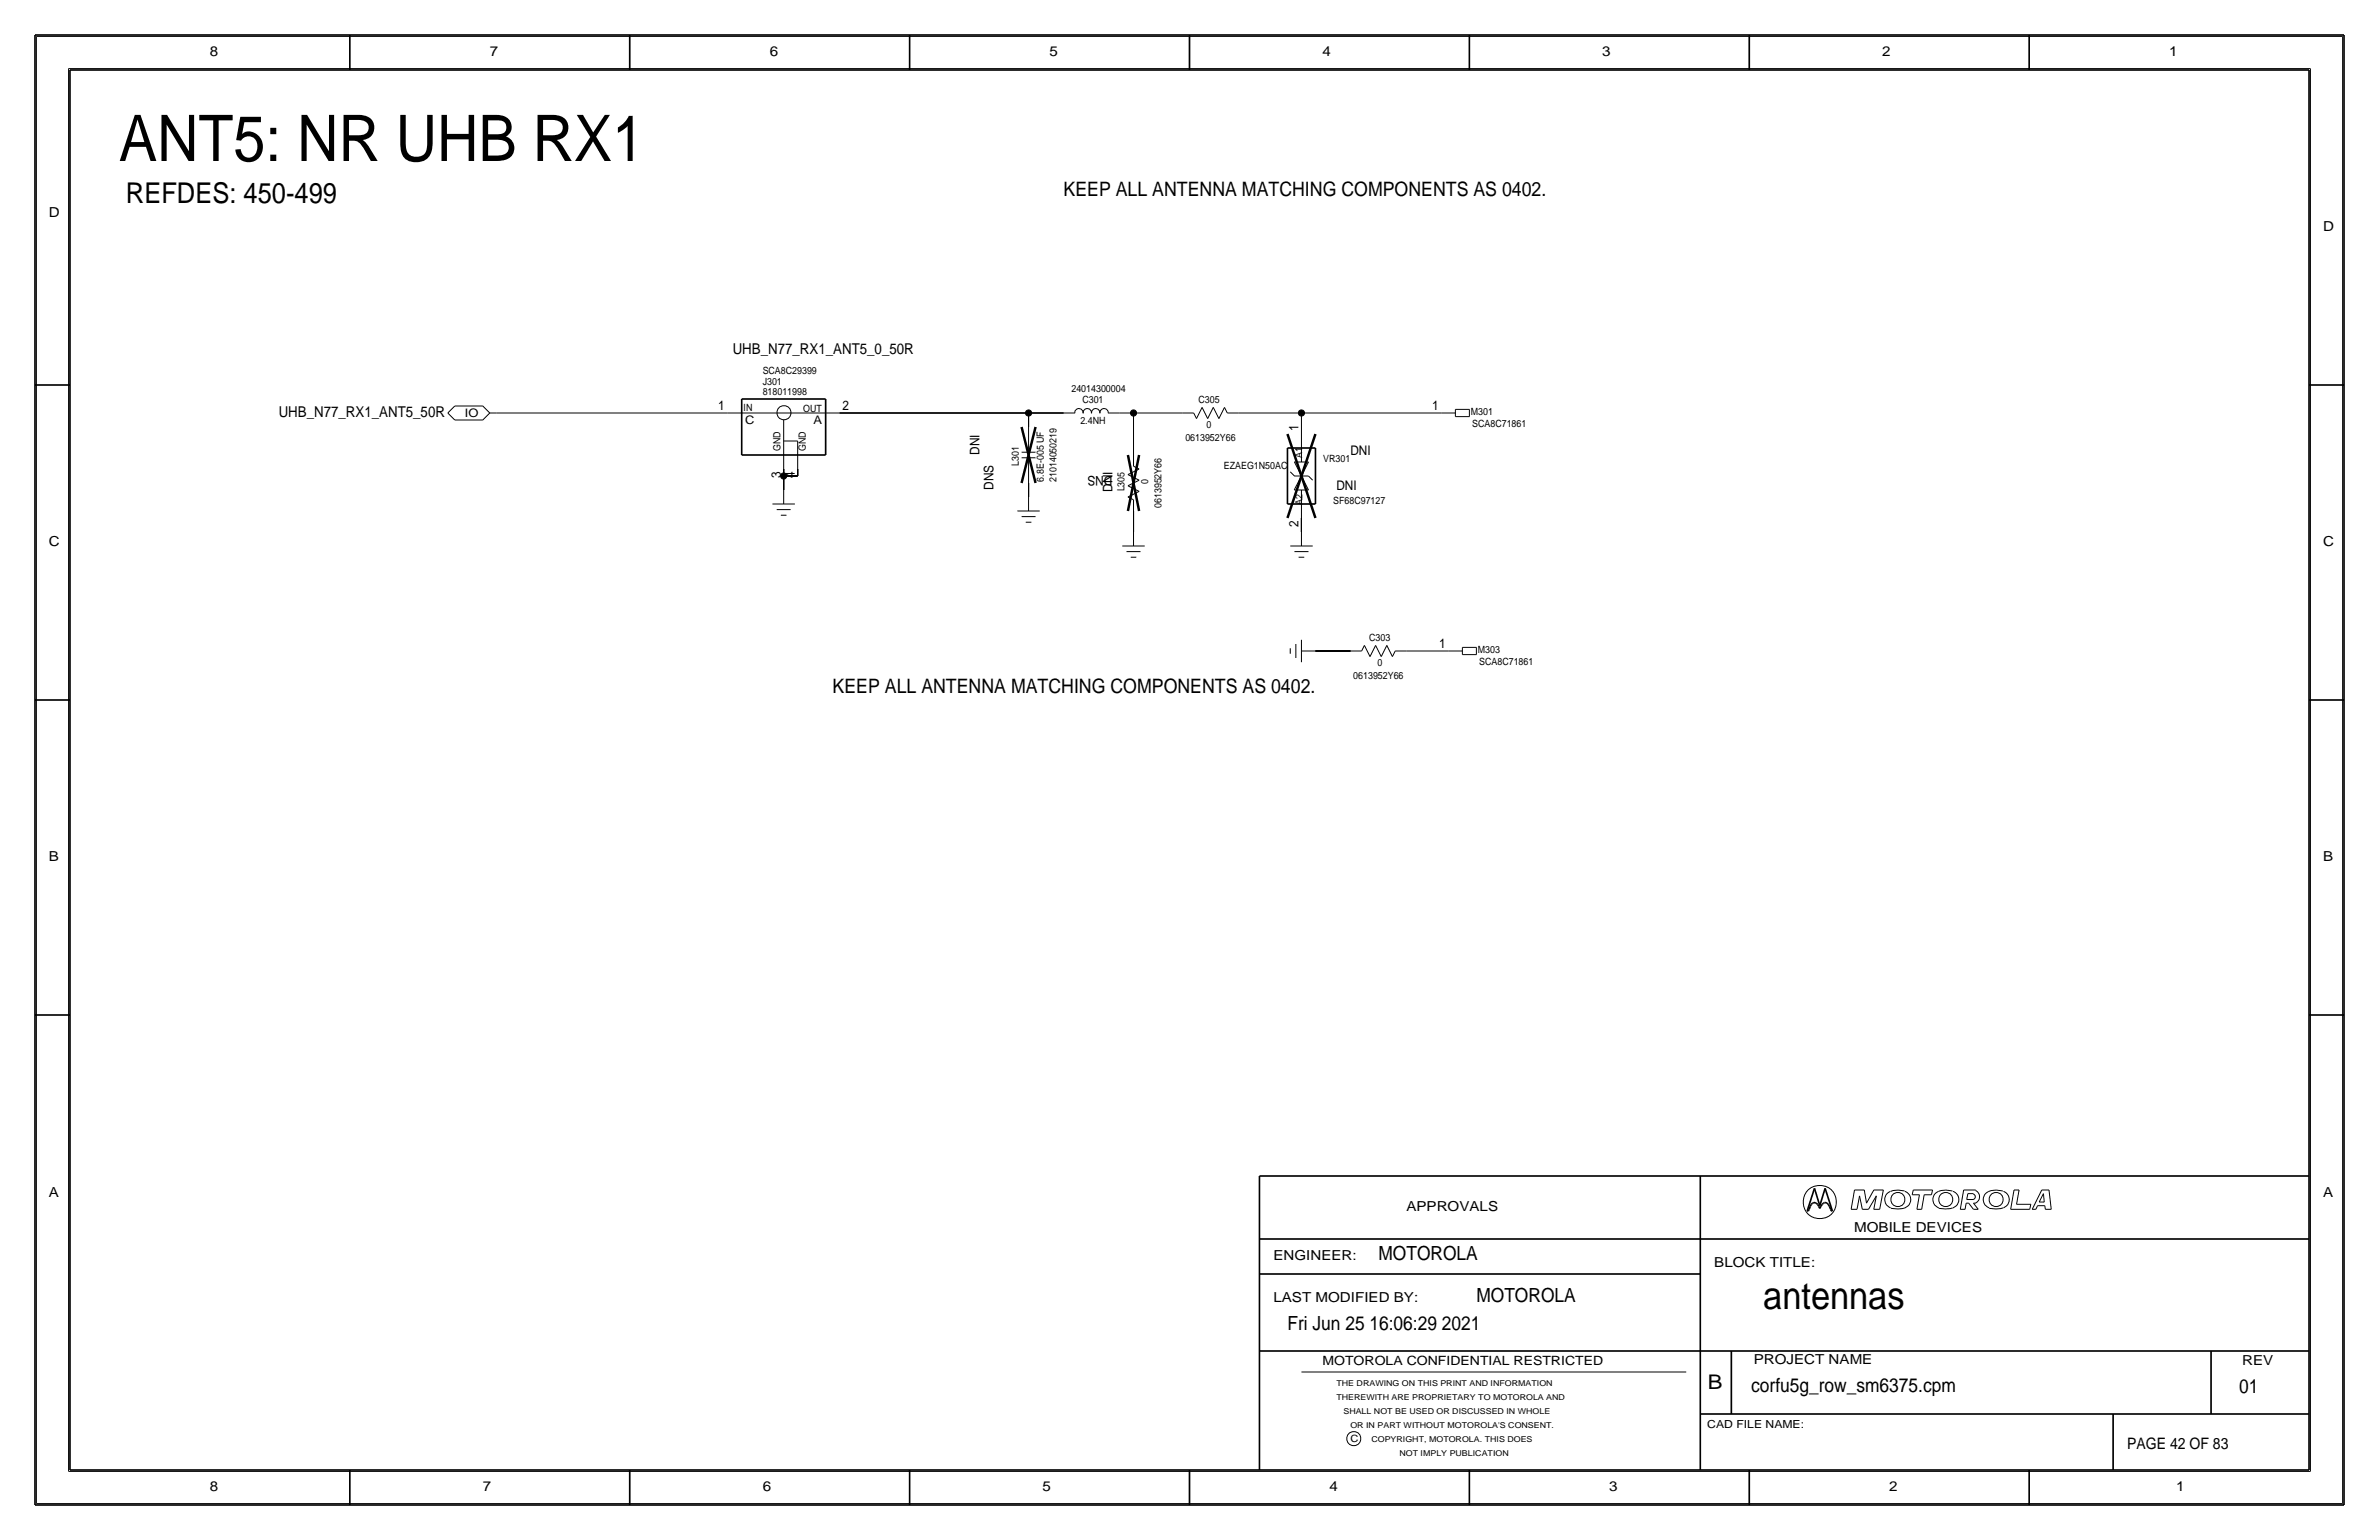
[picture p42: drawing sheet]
<svg xmlns="http://www.w3.org/2000/svg" width="432mm" height="279mm" viewBox="0 0 432 279" stroke-linecap="round" stroke-linejoin="round" font-family="sans-serif">
<defs><g id="words">
<text font-size="11.7" x="21.6" y="29.2">ANT5: NR UHB RX1</text>
<text font-size="7" x="320" y="237.5">antennas</text>
<text font-size="5.2" x="22.9" y="36.8">REFDES: 450-499</text>
<text font-size="3.7" x="310" y="252.1">B</text>
<g font-size="3.6">
<text x="193" y="35.6">KEEP ALL ANTENNA MATCHING COMPONENTS AS 0402.</text>
<text x="151.1" y="125.7">KEEP ALL ANTENNA MATCHING COMPONENTS AS 0402.</text>
</g>
<g font-size="3.5">
<text x="250.2" y="228.6">MOTOROLA</text>
<text x="268" y="236.2">MOTOROLA</text>
<text x="233.7" y="241.3">Fri Jun 25 16:06:29 2021</text>
<text x="317.9" y="252.6">corfu5g_row_sm6375.cpm</text>
<text x="406.4" y="252.7">01</text>
</g>
<text font-size="2.9" x="386.1" y="262.9">PAGE 42 OF 83</text>
<g font-size="2.7">
<text x="133" y="64.3">UHB_N77_RX1_ANT5_0_50R</text>
<text x="50.6" y="75.7">UHB_N77_RX1_ANT5_50R</text>
</g>
<g font-size="2.5">
<text x="38.1" y="10.2">8</text>
<text x="88.9" y="10.2">7</text>
<text x="139.7" y="10.2">6</text>
<text x="190.5" y="10.2">5</text>
<text x="240" y="10.2">4</text>
<text x="290.8" y="10.2">3</text>
<text x="341.6" y="10.2">2</text>
<text x="393.7" y="10.2">1</text>
<text x="8.9" y="39.4">D</text>
<text x="421.6" y="41.9">D</text>
<text x="8.9" y="99.1">C</text>
<text x="421.6" y="99.1">C</text>
<text x="8.9" y="156.2">B</text>
<text x="421.6" y="156.2">B</text>
<text x="8.9" y="217.2">A</text>
<text x="255.3" y="219.7">APPROVALS</text>
<text x="421.6" y="217.2">A</text>
<text x="336.5" y="223.5">MOBILE DEVICES</text>
<text x="231.1" y="228.6">ENGINEER:</text>
<text x="311.1" y="229.9">BLOCK TITLE:</text>
<text x="231.1" y="236.2">LAST MODIFIED BY:</text>
<text x="318.3" y="247.5">PROJECT NAME</text>
<text x="407" y="247.6">REV</text>
<text x="38.1" y="270.5">8</text>
<text x="87.6" y="270.5">7</text>
<text x="138.4" y="270.5">6</text>
<text x="189.2" y="270.5">5</text>
<text x="241.3" y="270.5">4</text>
<text x="292.1" y="270.5">3</text>
<text x="342.9" y="270.5">2</text>
<text x="395" y="270.5">1</text>
</g>
<g font-size="2.4">
<text x="130.4" y="74.4">1</text>
<text x="152.9" y="74.4">2</text>
<text x="259.9" y="74.4">1</text>
<text x="177.8" y="82.6" transform="rotate(-90 177.8 82.6)">DNI</text>
<text x="235.7" y="78.2" transform="rotate(-90 235.7 78.2)">1</text>
<text x="245.1" y="82.5">DNI</text>
<text x="141.7" y="86.8" transform="rotate(-90 141.7 86.8)">3</text>
<text x="144.3" y="86.8" transform="rotate(-90 144.3 86.8)">4</text>
<text x="180.3" y="88.9" transform="rotate(-90 180.3 88.9)">DNS</text>
<text x="201.9" y="86.4" transform="rotate(-180 201.9 86.4)">DNS</text>
<text x="201.9" y="89.2" transform="rotate(-90 201.9 89.2)">DNI</text>
<text x="242.6" y="88.9">DNI</text>
<text x="235.7" y="95.7" transform="rotate(-90 235.7 95.7)">2</text>
<text x="261.2" y="117.6">1</text>
</g>
<text font-size="2.3" x="240" y="247.6">MOTOROLA CONFIDENTIAL RESTRICTED</text>
<g font-size="2.1">
<text x="84.4" y="75.6">IO</text>
<text x="135.3" y="77">C</text>
<text x="147.6" y="77">A</text>
</g>
<text font-size="2" x="309.9" y="259.1">CAD FILE NAME:</text>
<g font-size="1.8">
<text x="138.4" y="67.9">SCA8C29399</text>
<text x="138.4" y="71.7">818011998</text>
<text x="138.4" y="69.8">J301</text>
<text x="194.5" y="71.1">24014300004</text>
<text x="135" y="74.6">IN</text>
<text x="145.8" y="74.7">OUT</text>
<text x="196.1" y="77">2.4NH</text>
<text x="196.5" y="73.2">C301</text>
<text x="217.5" y="73.2">C305</text>
<text x="219" y="77.6">0</text>
<text x="267" y="75.3">M301</text>
<text x="267.2" y="77.5">SCA8C71861</text>
<text x="141.7" y="81.9" transform="rotate(-90 141.7 81.9)">GND</text>
<text x="146.3" y="81.9" transform="rotate(-90 146.3 81.9)">GND</text>
<text x="215.1" y="80">0613952Y66</text>
<text x="236.3" y="83.1" transform="rotate(-90 236.3 83.1)">A1</text>
<text x="240.2" y="83.8">VR301</text>
<text x="184.9" y="84.6" transform="rotate(-90 184.9 84.6)">L301</text>
<text x="189.5" y="87.4" transform="rotate(-90 189.5 87.4)">6.8E-005 UF</text>
<text x="191.8" y="87.5" transform="rotate(-90 191.8 87.5)">21014050219</text>
<text x="204.1" y="89.2" transform="rotate(-90 204.1 89.2)">L305</text>
<text x="208.4" y="87.8" transform="rotate(-90 208.4 87.8)">0</text>
<text x="222.1" y="85.1">EZAEG1N50AC</text>
<text x="210.8" y="92.2" transform="rotate(-90 210.8 92.2)">0613952Y66</text>
<text x="236.4" y="91.7" transform="rotate(-90 236.4 91.7)">A2</text>
<text x="242" y="91.4">SF68C97127</text>
<text x="248.5" y="116.3">C303</text>
<text x="268.2" y="118.5">M303</text>
<text x="245.6" y="123.2">0613952Y66</text>
<text x="250" y="120.8">0</text>
<text x="268.5" y="120.6">SCA8C71861</text>
<text x="245.1" y="261.6">C</text>
</g>
<g font-size="1.5">
<text x="242.6" y="251.5">THE DRAWING ON THIS PRINT AND INFORMATION</text>
<text x="242.6" y="254">THEREWITH ARE PROPRIETARY TO MOTOROLA AND</text>
<text x="243.8" y="256.5">SHALL NOT BE USED OR DISCUSSED IN WHOLE</text>
<text x="245.1" y="259.1">OR IN PART WITHOUT MOTOROLA'S CONSENT.</text>
<text x="248.9" y="261.6">COPYRIGHT, MOTOROLA. THIS DOES</text>
<text x="254" y="264.2">NOT IMPLY PUBLICATION</text>
</g>
</g></defs>
<!-- layer: Nets -->
<g fill="none" stroke="#000" stroke-width=".18">
<path d="M90.2 74.9h41.9zM152.4 74.9h34.3zM186.7 74.9v2.6zM186.7 74.9h6.3zM203.2 74.9h2.5zM205.7 74.9v7.6zM205.7 74.9h8.9zM224.8 74.9h11.4zM236.2 74.9v3.8zM236.2 74.9h25.4zM142.2 86.4h2.6zM142.2 86.4v2.5z"/>
<path d="M142.2 85.1v1.3zM144.8 85.1v1.3zM186.7 87.6v2.6zM205.7 92.7v3.8zM236.2 94v2.5zM238.8 118.1h6.3zM255.3 118.1h7.6z"/>
</g>
<g fill="#000" stroke="#000" stroke-width=".18">
<circle cx="186.7" cy="74.9" r=".56"/>
<circle cx="205.7" cy="74.9" r=".56"/>
<circle cx="236.2" cy="74.9" r=".56"/>
<circle cx="142.2" cy="86.4" r=".56"/>
</g>
<!-- layer: Components -->
<g fill="none" stroke="#000" stroke-width=".18">
<path d="M81.3 74.9l1.2 1.3zM82.5 76.2h5.1zM82.5 73.7h5.1zM82.5 73.7l-1.2 1.2zM87.6 73.7l1.3 1.2zM88.9 74.9h1.3zM88.9 74.9l-1.3 1.3zM132.1 74.9h20.3zM142.2 76.2v8.9zM186.7 77.5v4.5zM193 74.9h2.1zM195.1 75a.75 .75 0 0 1 .7-.9 .75 .75 0 0 1 .7 .9"/>
<path d="M196.6 75a.75 .75 0 0 1 .7-.9 .75 .75 0 0 1 .8 .9M198.1 75a.75 .75 0 0 1 .8-.9 .75 .75 0 0 1 .7 .9M199.6 75a.75 .75 0 0 1 .8-.9 .75 .75 0 0 1 .7 .9M201.2 74.9h2zM214.6 74.9h2.1zM216.7 74.9l.5 1zM218.2 73.9l-1 2zM218.2 73.9l1 2zM220.2 73.9l1 2zM220.2 73.9l-1 2zM222.2 73.9l-1 2zM222.2 73.9l.6 1z"/>
<path d="M222.8 74.9h2zM236.2 78.7v5.1zM261.6 74.9h2.6zM264.2 74.3v1.3zM264.2 74.3h2.5zM264.2 75.6h2.5zM266.7 74.3v1.3zM140.2 91.4h4.1zM141 92.5h2.5zM141.7 93.5h1zM142.2 88.9v2.5zM142.2 80h2.6z"/>
<path d="M144.8 80v5.1zM184.7 92.7h4zM185.4 82h2.6zM185.4 83.1h2.6zM185.4 93.7h2.6zM186.2 94.7h1zM186.7 83.1v4.5zM186.7 90.2v2.5zM203.7 99.1h4.1zM204.7 90.2l1 .5zM204.7 88.1l2.1 1.1zM204.7 88.1l2.1-1z"/>
<path d="M204.7 86.1l2.1-1zM204.7 90.2l2.1-1zM204.7 86.1l2.1 1zM205.7 82.6v2zM205.7 90.7v2zM205.7 96.5v2.6zM205.7 84.6l1.1 .5zM234.2 85.6l.7 .8zM234.2 99.1h4.1zM234.9 83.8h2.6zM234.9 86.4h2.6zM234.9 88.9h2.6z"/>
<path d="M235 83.8l2.5 5.1zM236.2 96.5v2.6zM236.2 88.9v5.1zM236.2 86.4l-1.3 2.5zM237.5 83.8l-1.3 2.6zM237.5 86.4l.8 .7zM204.5 100.1h2.5zM205.2 101.1h1zM234.2 117.6v1zM235 100.1h2.5zM235.2 116.8v2.6zM235.7 101.1h1z"/>
<path d="M236.2 118.1h2.6zM236.2 116.1v4zM245.1 118.1h2zM247.6 117.1l-.5 1zM247.7 117.1l1 2zM249.7 117.1l-1 2zM249.7 117.1l1 2zM251.7 117.1l-1 2zM251.7 117.1l1 2zM253.2 118.1l-.5 1zM253.2 118.1h2.1zM262.9 118.1h2.5z"/>
<path d="M265.4 118.8h2.6zM265.4 117.4v1.4zM265.4 117.4h2.6zM268 117.4v1.4z"/>
<circle cx="142.3" cy="74.9" r="1.28"/>
</g>
<path d="M185.4 77.5l2.6 10.1zM188 77.5l-2.6 10.1zM233.7 78.7l5.1 15.3zM238.8 78.7l-5.1 15.3zM204.7 82.5l2.1 10.2zM206.8 82.5l-2.1 10.2z" fill="none" stroke="#000" stroke-width=".45"/>
<path d="M134.6 72.4h15.3zM134.6 72.4v10.1zM149.9 72.4v10.1zM134.6 82.5h15.3zM233.7 81.3h5.1zM233.7 81.3v10.1zM233.7 91.4h5.1zM238.8 81.3v10.1z" fill="none" stroke="#000" stroke-width=".3"/>
<!-- layer: Page Border and Title Block -->
<g fill="none" stroke="#000" stroke-width=".3">
<path d="M6.3 6.4v266.7zM6.4 6.4h419zM12.7 12.7h406.4zM12.7 12.7v254zM63.5 6.4v6.3zM114.3 6.4v6.3zM165.1 6.4v6.3zM215.9 6.3v6.4zM266.7 6.4v6.3zM317.5 6.4v6.3zM368.3 6.4v6.3zM419.1 12.7v254z"/>
<path d="M425.4 6.4v266.7zM6.3 69.8h6.4zM419.1 69.8h6.3zM6.3 127h6.4zM419.1 127h6.3zM6.3 184.1h6.4zM419.1 184.1h6.3zM228.6 213.4v53.3zM228.6 213.4h190.5zM308.6 213.4v53.3zM328 219.7h.2zM328.4 219.4l-.2 .3z"/>
<path d="M328.6 218.8l-.2 .6zM328.8 218.5l-.2 .3zM329 218.3l.2-.1zM329 218.3l-.2 .2zM329.2 218.2h.2zM329.3 215.6l-1.3 4.1zM329.3 215.6l1 3.1zM329.4 218.2l.2 .1zM329.6 218.3l.3 .2zM329.9 218.5l.2 .3zM330.1 218.8l.2 .5zM330.5 218.8l-.2 .5z"/>
<path d="M330.8 218.5l-.3 .3zM331 218.3l-.2 .2zM331 218.3l.2-.1zM331.2 218.2h.2zM331.3 215.6l1.3 4.1zM331.3 215.6l-1 3.1zM331.4 218.2l.2 .1zM331.6 218.3l.2 .2zM331.8 218.5l.2 .3zM332 218.8l.3 .6zM332.3 219.4l.1 .3zM332.4 219.7h.2z"/>
<path d="M228.6 231.1h80zM228.6 224.8h190.5zM228.6 245.1h190.5zM308.6 256.5h110.5zM314.2 245.1v11.4zM383.5 256.5v10.2zM401.3 245.1v11.4zM6.4 273h419zM12.7 266.7h406.4zM63.5 266.7v6.4zM114.3 266.7v6.4zM165.1 266.7v6.4z"/>
<path d="M215.9 266.7v6.3zM266.7 266.7v6.4zM317.5 266.7v6.4zM368.3 266.7v6.4z"/>
</g>
<g fill="none" stroke="#000" stroke-width=".18">
<path d="M6.6 6.6h418.6zM6.6 6.6v266.2zM12.4 12.4v254.6zM12.4 12.4h407zM419.4 12.4v254.6zM425.2 6.6v266.2zM336 219.4h1.1zM336.6 215.9h1.8zM336.6 215.9l-.6 3.5zM337.5 217l-.4 2.4zM337.5 217l.5 2.4zM338 219.4h1.1z"/>
<path d="M338.4 215.9l.4 2.4zM340.1 219.4h1.1zM340.1 215.9h1.7zM340.1 215.9l-1.3 2.4zM340.6 217l-1.5 2.4zM340.6 217l-.5 2.4zM341.8 215.9l-.6 3.5zM343.1 216.2a1.6 1.6 0 0 0-1 1.5 1.6 1.6 0 0 0 1.1 1.5M345.7 216.1h-.2a4 4 0 0 0-2.3 .1M345.7 216.2a1.59 1.59 0 0 1 1.1 1.5 1.59 1.59 0 0 1-1.1 1.5 5.1 5.1 0 0 1-2.5 0M347.1 216.8h1.3zM347.3 215.9l-.2 .9z"/>
<path d="M347.3 215.9h3.5zM347.9 219.4h.9zM348.4 216.8l-.5 2.6zM349.2 216.8l-.4 2.6zM349.2 216.8h1.4zM350.8 215.9l-.2 .9zM354.4 216.1a3.1 3.1 0 0 0-3.3 .7 1.62 1.62 0 0 0 .8 2.4M354.4 219.2a5.1 5.1 0 0 1-2.5 0M354.5 216.2a1.59 1.59 0 0 1 1 1.5 1.59 1.59 0 0 1-1 1.5M355.8 219.4h.9zM356.4 215.9h2.2zM356.4 215.9l-.6 3.5z"/>
<path d="M356.9 218.3l-.2 1.1zM356.9 218.3h.4zM357 217.6h1.2zM357.2 216.6l-.2 1zM357.2 216.6h1zM357.3 218.3l.9 1.1zM358.1 216.7a.5 .5 0 0 1 .4 .4 .5 .5 0 0 1-.4 .5M358.2 218.3l.9 1.1zM358.2 218.3h.4zM358.2 219.4h.9zM358.5 216a1.24 1.24 0 0 1 .8 1.1 1.24 1.24 0 0 1-.8 1.2M363.5 216.1a3.1 3.1 0 0 0-3.3 .7 1.62 1.62 0 0 0 .8 2.4"/>
<path d="M363.6 219.2a5.1 5.1 0 0 1-2.6 0M363.6 216.2a1.59 1.59 0 0 1 1.1 1.5 1.59 1.59 0 0 1-1.1 1.5M364.9 219.4h3.5zM365.6 215.9l-.7 3.5zM365.6 215.9h.9zM366 218.5h2.6zM366.5 215.9l-.5 2.6zM368.6 218.5l-.2 .9zM368.9 219.4h.6zM369.8 218.7h1.3zM369.8 218.7l-.3 .7zM370.1 218.1h.9z"/>
<path d="M370.6 215.9l-1.7 3.5zM370.6 215.9h1.3zM370.9 216.6l-.8 1.5zM370.9 216.6l.1 1.5zM371.1 218.7l.1 .7zM371.2 219.4h1.1zM371.9 215.9l.4 3.5zM236.2 248.9h69.9zM6.6 272.8h418.6zM12.4 267h407z"/>
<circle cx="330.3" cy="218.1" r="3"/>
<circle cx="344.5" cy="217.6" r="1.28"/>
<circle cx="353.2" cy="217.6" r="1.28"/>
<circle cx="362.3" cy="217.6" r="1.28"/>
<circle cx="245.7" cy="261" r="1.28"/>
</g>
<use href="#words"/>
</svg>
